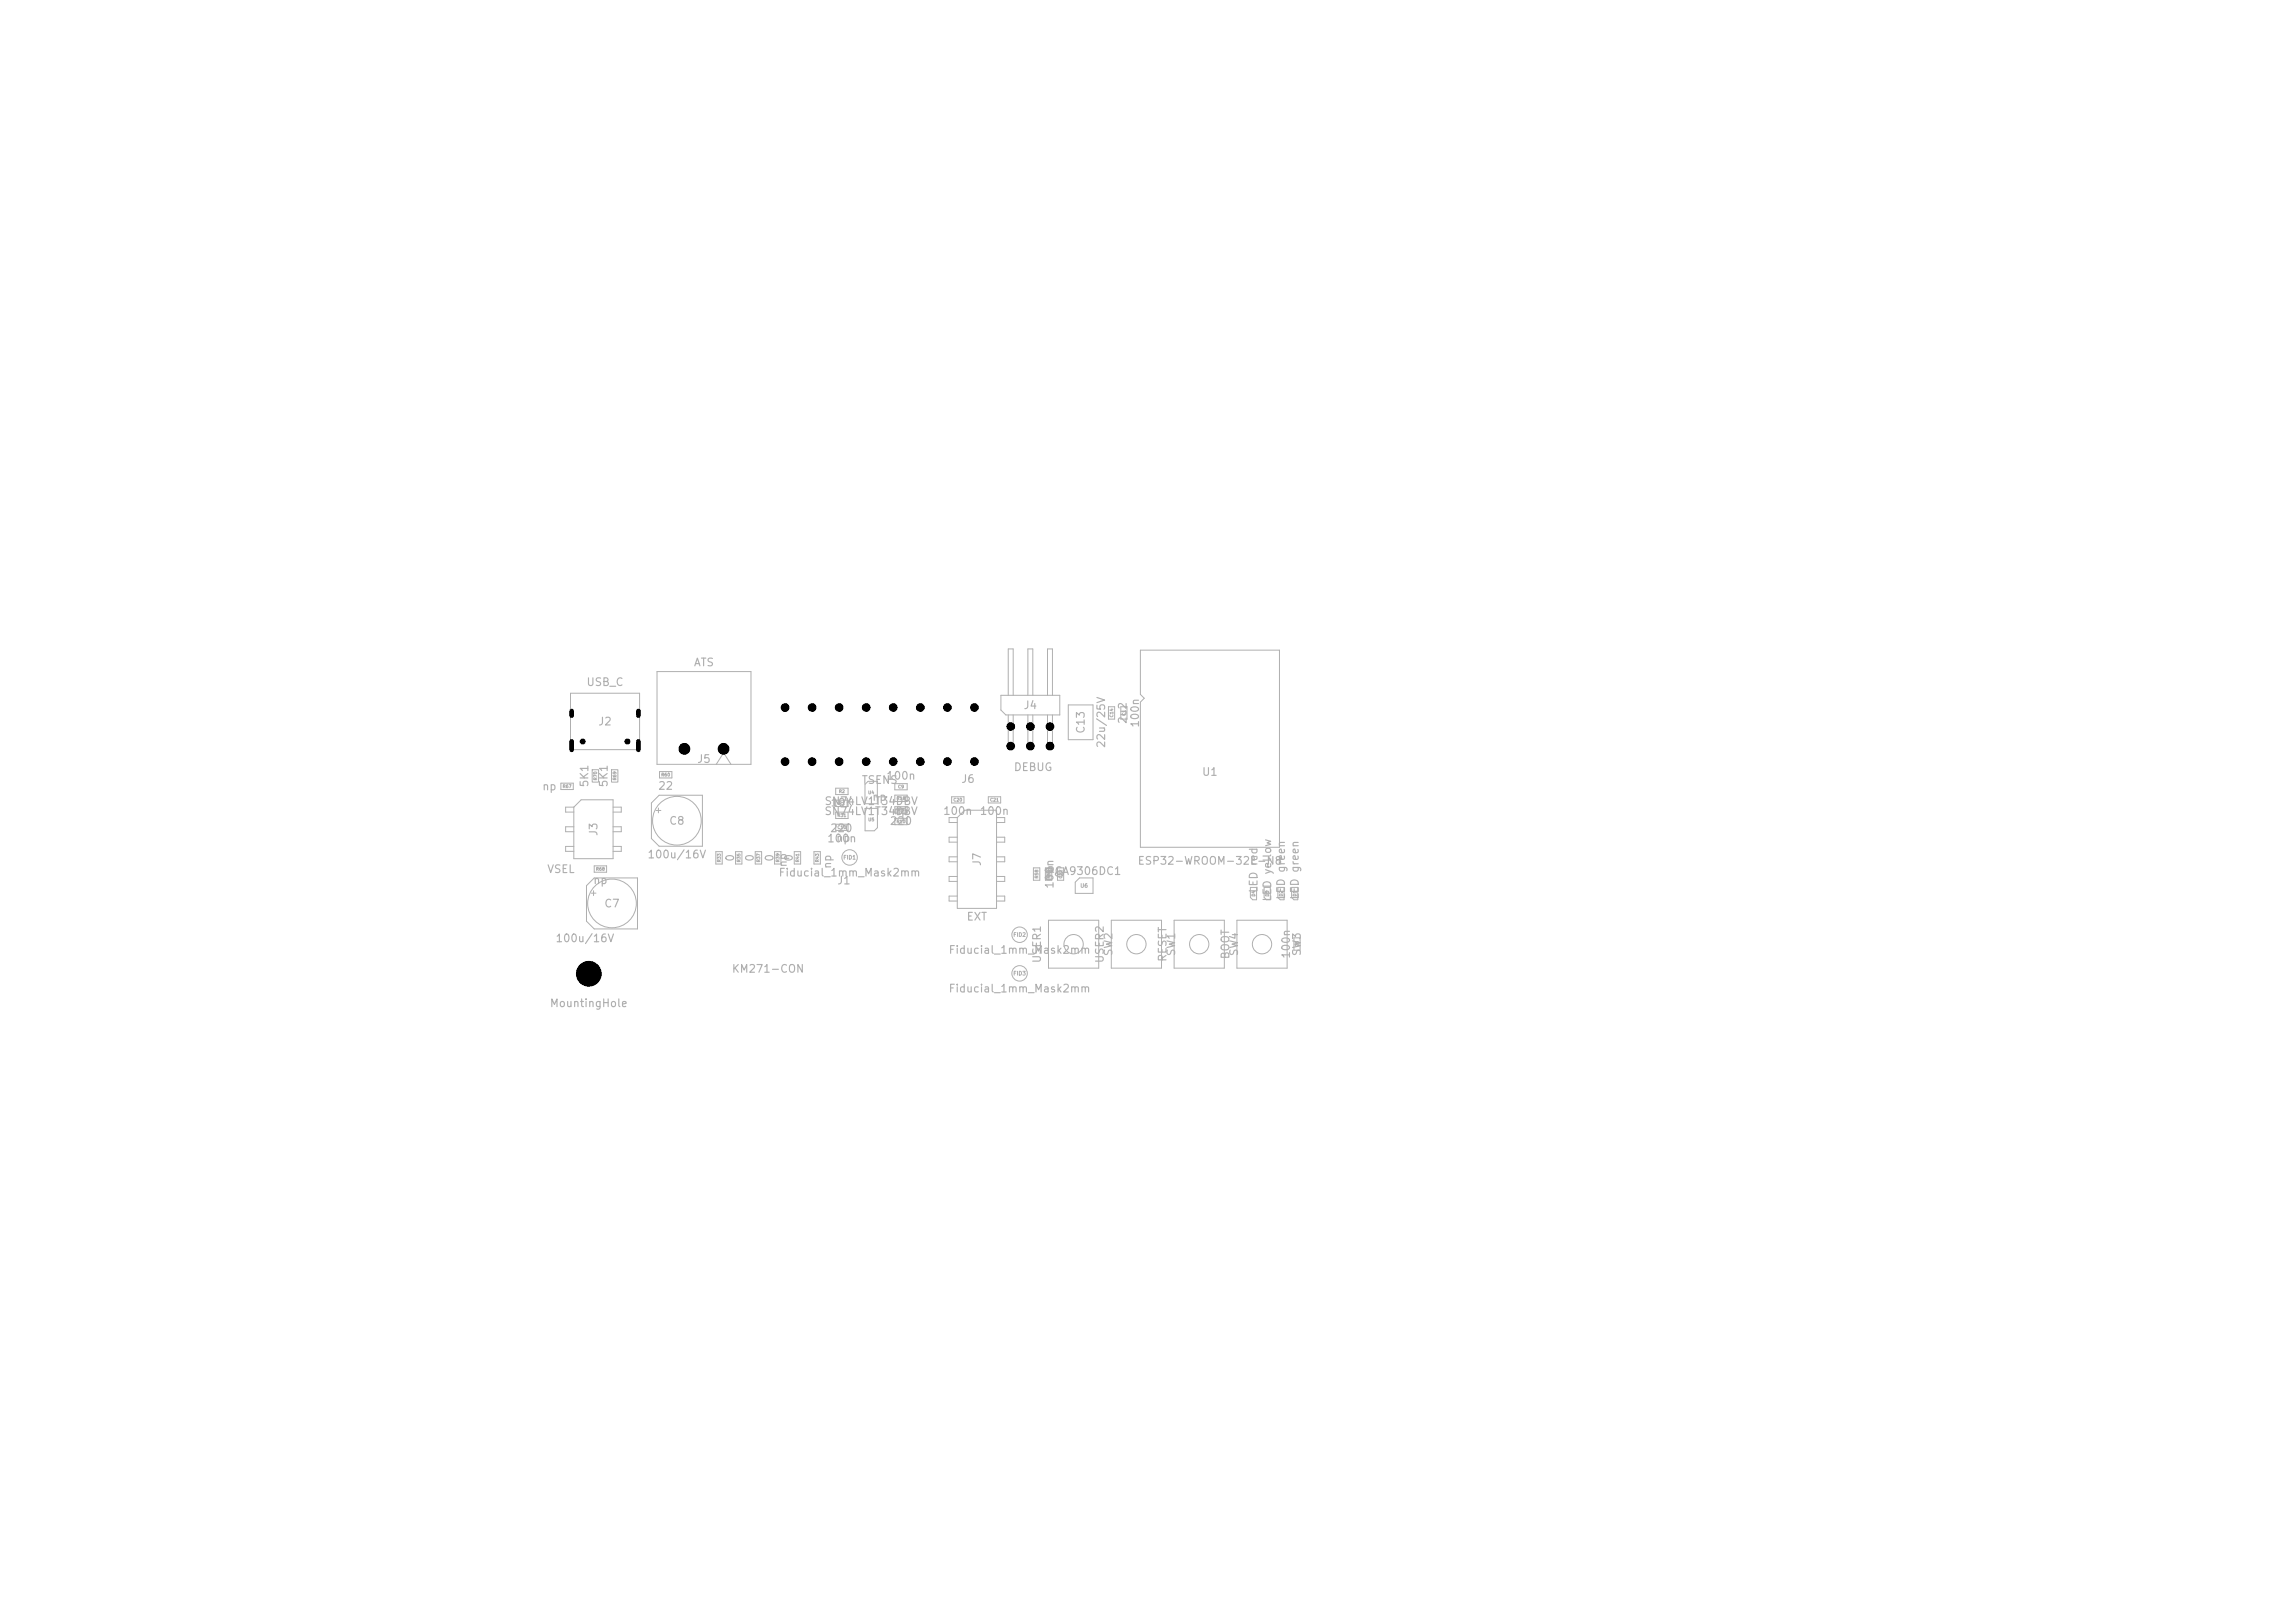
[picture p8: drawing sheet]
<svg xmlns="http://www.w3.org/2000/svg" width="297mm" height="210mm" viewBox="0 0 297 210" stroke-linecap="round" stroke-linejoin="round" font-family="sans-serif">
<defs><g id="words">
<g font-size="1" fill="#afafaf">
<text x="75.8" y="89">USB_C</text>
<text x="89.7" y="86.5">ATS</text>
<text x="77.3" y="94.1">J2</text>
<text x="132.4" y="92">J4</text>
<text x="140.6" y="95" transform="rotate(-90 140.6 95)">C13</text>
<text x="146" y="93.8" transform="rotate(-90 146 93.8)">2u2</text>
<text x="147.6" y="94.2" transform="rotate(-90 147.6 94.2)">100n</text>
<text x="76.4" y="102" transform="rotate(-90 76.4 102)">5K1</text>
<text x="78.9" y="102" transform="rotate(-90 78.9 102)">5K1</text>
<text x="90.1" y="99">J5</text>
<text x="111.4" y="101.7">TSENS</text>
<text x="114.6" y="101.1">100n</text>
<text x="124.3" y="101.5">J6</text>
<text x="131.1" y="100">DEBUG</text>
<text x="143.3" y="96.9" transform="rotate(-90 143.3 96.9)">22u/25V</text>
<text x="155.5" y="100.6">U1</text>
<text x="70.1" y="102.5">np</text>
<text x="85.1" y="102.4">22</text>
<text x="86.5" y="107">C8</text>
<text x="106.6" y="105.7">SN74LV1T34DBV</text>
<text x="106.6" y="104.4">SN74LV1T34DBV</text>
<text x="107.4" y="107.9">220</text>
<text x="107.4" y="104.6">10K</text>
<text x="112.8" y="103.9">np</text>
<text x="115.1" y="107">220</text>
<text x="115.6" y="105.6">np</text>
<text x="122" y="105.7">100n</text>
<text x="126.7" y="105.7">100n</text>
<text x="70.7" y="113.2">VSEL</text>
<text x="77.6" y="108.3" transform="rotate(-90 77.6 108.3)">J3</text>
<text x="83.7" y="111.3">100u/16V</text>
<text x="95.2" y="111.6" transform="rotate(-90 95.2 111.6)">0</text>
<text x="97.8" y="111.6" transform="rotate(-90 97.8 111.6)">0</text>
<text x="100.3" y="111.6" transform="rotate(-90 100.3 111.6)">0</text>
<text x="100.7" y="113.7">Fiducial_1mm_Mask2mm</text>
<text x="102.1" y="112.3" transform="rotate(-90 102.1 112.3)">np</text>
<text x="102.8" y="111.6" transform="rotate(-90 102.8 111.6)">0</text>
<text x="107" y="109.2">100n</text>
<text x="107.8" y="112.5" transform="rotate(-90 107.8 112.5)">np</text>
<text x="108.1" y="109.2">np</text>
<text x="127.2" y="112.1" transform="rotate(-90 127.2 112.1)">J7</text>
<text x="135.4" y="113.5">PCA9306DC1</text>
<text x="137.9" y="113.7" transform="rotate(-90 137.9 113.7)">0</text>
<text x="147.1" y="112.1">ESP32-WROOM-32E-N8</text>
<text x="76.7" y="114.6">np</text>
<text x="78.1" y="117.7">C7</text>
<text x="108.3" y="114.7">J1</text>
<text x="125" y="119.4">EXT</text>
<text x="136.3" y="114.1" transform="rotate(-90 136.3 114.1)">np</text>
<text x="136.6" y="115.1" transform="rotate(-90 136.6 115.1)">100n</text>
<text x="163" y="115.6" transform="rotate(-90 163 115.6)">LED red</text>
<text x="164.8" y="116.7" transform="rotate(-90 164.8 116.7)">LED yellow</text>
<text x="166.5" y="116.5" transform="rotate(-90 166.5 116.5)">LED green</text>
<text x="168.3" y="116.5" transform="rotate(-90 168.3 116.5)">LED green</text>
<text x="71.8" y="122.2">100u/16V</text>
<text x="122.7" y="123.7">Fiducial_1mm_Mask2mm</text>
<text x="134.9" y="124.7" transform="rotate(-90 134.9 124.7)">USER1</text>
<text x="143.1" y="124.7" transform="rotate(-90 143.1 124.7)">USER2</text>
<text x="144.2" y="123.8" transform="rotate(-90 144.2 123.8)">SW2</text>
<text x="151.2" y="124.5" transform="rotate(-90 151.2 124.5)">RESET</text>
<text x="152.3" y="123.8" transform="rotate(-90 152.3 123.8)">SW1</text>
<text x="159.3" y="124.2" transform="rotate(-90 159.3 124.2)">BOOT</text>
<text x="160.5" y="123.8" transform="rotate(-90 160.5 123.8)">SW4</text>
<text x="167.2" y="124.1" transform="rotate(-90 167.2 124.1)">100n</text>
<text x="168.6" y="123.8" transform="rotate(-90 168.6 123.8)">SW3</text>
<text x="71.1" y="130.6">MountingHole</text>
<text x="75.4" y="126.8">H1</text>
<text x="94.6" y="126.1">KM271-CON</text>
<text x="122.7" y="128.7">Fiducial_1mm_Mask2mm</text>
</g>
<g font-size=".5" fill="#afafaf">
<text x="109.1" y="111.3">FID1</text>
<text x="139.7" y="115">U6</text>
<text x="131.1" y="121.3">FID2</text>
<text x="131.1" y="126.3">FID3</text>
</g>
<g font-size=".4" fill="#afafaf">
<text x="144.2" y="92.9" transform="rotate(-90 144.2 92.9)">C14</text>
<text x="145.8" y="92.7" transform="rotate(-90 145.8 92.7)">C1</text>
<text x="77.4" y="101" transform="rotate(-90 77.4 101)">R70</text>
<text x="79.9" y="101" transform="rotate(-90 79.9 101)">R69</text>
<text x="85.5" y="100.6">R60</text>
<text x="72.8" y="102.1">R67</text>
<text x="108.3" y="107.4">C10</text>
<text x="108.3" y="105.8">R31</text>
<text x="108.5" y="104.3">R1</text>
<text x="108.5" y="102.7">R2</text>
<text x="112.3" y="102.9">U4</text>
<text x="112.3" y="106.4">U5</text>
<text x="116" y="106.6">R10</text>
<text x="116" y="103.6">R18</text>
<text x="116.2" y="105.1">R3</text>
<text x="116.2" y="102.1">C9</text>
<text x="123.3" y="103.8">C20</text>
<text x="128.1" y="103.8">C21</text>
<text x="77.1" y="112.8">R68</text>
<text x="93.4" y="111.6" transform="rotate(-90 93.4 111.6)">R33</text>
<text x="95.9" y="111.6" transform="rotate(-90 95.9 111.6)">R35</text>
<text x="98.5" y="111.6" transform="rotate(-90 98.5 111.6)">R37</text>
<text x="101" y="111.6" transform="rotate(-90 101 111.6)">R39</text>
<text x="103.5" y="111.6" transform="rotate(-90 103.5 111.6)">R41</text>
<text x="106.1" y="111.6" transform="rotate(-90 106.1 111.6)">R43</text>
<text x="134.5" y="113.7" transform="rotate(-90 134.5 113.7)">R58</text>
<text x="136" y="113.7" transform="rotate(-90 136 113.7)">R59</text>
<text x="137.6" y="113.7" transform="rotate(-90 137.6 113.7)">C22</text>
<text x="162.5" y="116.1" transform="rotate(-90 162.5 116.1)">D4</text>
<text x="164.3" y="116.1" transform="rotate(-90 164.3 116.1)">D3</text>
<text x="166.1" y="116.1" transform="rotate(-90 166.1 116.1)">D2</text>
<text x="167.9" y="116.1" transform="rotate(-90 167.9 116.1)">D1</text>
<text x="168.2" y="122.6" transform="rotate(-90 168.2 122.6)">C6</text>
</g>
</g></defs>
<g fill="none" stroke="#afafaf" stroke-width=".13">
<path d="M73.8 89.7h9v7.3h-9zM76.6 99.6h.9v1.6h-.9zM79.1 99.6h.9v1.6h-.9zM85 86.9h12.2v12h-12.2zM85.4 99.8h1.6v.9h-1.6zM92.7 98.9l.9-1.5 1 1.5M129.5 90h7.6v2.5h-6.9l-.7-.6zM130.5 90v-6h.6v6M130.5 92.5v4.4h.6v-4.4M133 90v-6h.7v6M133 92.5v4.4h.7v-4.4M135.6 90v-6h.6v6"/>
<path d="M135.6 92.5v4.4h.6v-4.4M138.2 91.2h3.2v4.5h-3.2zM143.4 91.5h.8v1.6h-.8zM145 91.5h.8v1.6h-.8zM147.6 84.1h18v25.5h-18v-18.7l.5-.5-.5-.5zM72.6 101.3h1.6v.9h-1.6zM74.3 109.5h-1.1v.7h1.1M74.3 104.4h-1.1v.7h1.1M74.3 107h-1.1v.6h1.1M75.2 103.5h4.1v7.6h-5v-6.7zM76.5 115.6h.6M76.8 115.3v.6"/>
<path d="M76.9 113.6h5.6v6.6h-5.6l-1-1v-4.6zM76.9 112h1.6v.9h-1.6zM79.3 109.5h1.1v.7h-1.1M79.3 104.4h1.1v.7h-1.1M79.3 107h1.1v.6h-1.1M84.9 104.9h.6M85.2 104.6v.6M85.3 102.9h5.6v6.6h-5.6l-1-1v-4.6zM92.6 110.2h.9v1.6h-.9zM95.2 110.2h.8v1.6h-.8zM97.7 110.2h.9v1.6h-.9zM100.2 110.2h.9v1.6h-.9z"/>
<path d="M102.8 110.2h.8v1.6h-.8zM105.3 110.2h.9v1.6h-.9zM108.1 103.5h1.6v.9h-1.6zM108.1 106.7h1.6v.8h-1.6zM108.1 102h1.6v.8h-1.6zM108.1 105.1h1.6v.8h-1.6zM112 104.6h1.5v2.5l-.4 .4h-1.1zM112.3 101.1h1.2v2.9h-1.6v-2.5zM115.8 104.4h1.6v.8h-1.6zM115.8 101.4h1.6v.8h-1.6zM115.8 102.9h1.6v.8h-1.6zM115.8 105.9h1.6v.8h-1.6z"/>
<path d="M123.2 103.1h1.5v.8h-1.5zM123.9 105.8h-1.1v.6h1.1M123.9 108.3h-1.1v.7h1.1M123.9 110.9h-1.1v.6h1.1M123.9 113.4h-1.1v.7h1.1M123.9 116h-1.1v.6h1.1M124.8 104.8h4.2v12.7h-5.1v-11.7zM127.9 103.1h1.6v.8h-1.6zM129 105.8h1v.6h-1M129 108.3h1v.7h-1M129 110.9h1v.6h-1M129 113.4h1v.7h-1"/>
<path d="M129 116h1v.6h-1M133.7 112.3h.9v1.6h-.9zM135.3 112.3h.8v1.6h-.8zM135.7 119.1h6.5v6.2h-6.5zM136.8 112.3h.8v1.6h-.8zM139.7 113.6h1.7v2h-2.3v-1.4zM143.8 119.1h6.5v6.2h-6.5zM151.9 119.1h6.5v6.2h-6.5zM160.1 119.1h6.5v6.2h-6.5zM161.8 114.8h.8v1.6h-.5l-.3-.3zM163.6 114.8h.8v1.6h-.5l-.3-.3zM165.4 114.8h.8v1.6h-.5l-.3-.3z"/>
<path d="M167.1 114.8h.8v1.6h-.5l-.3-.3zM167.4 121.4h.8v1.6h-.8z"/>
<circle cx="79.2" cy="116.9" r="3.1"/>
<circle cx="87.6" cy="106.2" r="3.1"/>
<circle cx="109.9" cy="110.9" r="1"/>
<circle cx="131.9" cy="120.9" r="1"/>
<circle cx="131.9" cy="125.9" r="1"/>
<circle cx="138.9" cy="122.2" r="1.25"/>
<circle cx="147.1" cy="122.2" r="1.25"/>
<circle cx="155.2" cy="122.2" r="1.25"/>
<circle cx="163.3" cy="122.2" r="1.25"/>
</g>
<g fill="#000" stroke="#000" stroke-width=".13">
<circle cx="75.4" cy="95.9" r=".33"/>
<circle cx="81.2" cy="95.9" r=".33"/>
<circle cx="88.6" cy="96.9" r=".7"/>
<circle cx="93.6" cy="96.9" r=".7"/>
<circle cx="101.6" cy="91.6" r=".5"/>
<circle cx="101.6" cy="98.6" r=".5"/>
<circle cx="105.1" cy="91.6" r=".5"/>
<circle cx="105.1" cy="98.6" r=".5"/>
<circle cx="108.6" cy="91.6" r=".5"/>
<circle cx="108.6" cy="98.6" r=".5"/>
<circle cx="112.1" cy="91.6" r=".5"/>
<circle cx="112.1" cy="98.6" r=".5"/>
<circle cx="115.6" cy="91.6" r=".5"/>
<circle cx="115.6" cy="98.6" r=".5"/>
<circle cx="119.1" cy="91.6" r=".5"/>
<circle cx="119.1" cy="98.6" r=".5"/>
<circle cx="122.6" cy="91.6" r=".5"/>
<circle cx="122.6" cy="98.6" r=".5"/>
<circle cx="126.1" cy="91.6" r=".5"/>
<circle cx="126.1" cy="98.6" r=".5"/>
<circle cx="130.8" cy="94" r=".5"/>
<circle cx="130.8" cy="96.6" r=".5"/>
<circle cx="133.3" cy="94" r=".5"/>
<circle cx="133.3" cy="96.6" r=".5"/>
<circle cx="135.9" cy="96.6" r=".5"/>
<circle cx="135.9" cy="94" r=".5"/>
<circle cx="76.2" cy="126" r="1.6"/>
</g>
<path d="M74 92v.6M74 95.9v1.1M82.6 92v.6M82.6 95.9v1.1" fill="none" stroke="#000" stroke-width=".6"/>
<use href="#words"/>
</svg>
